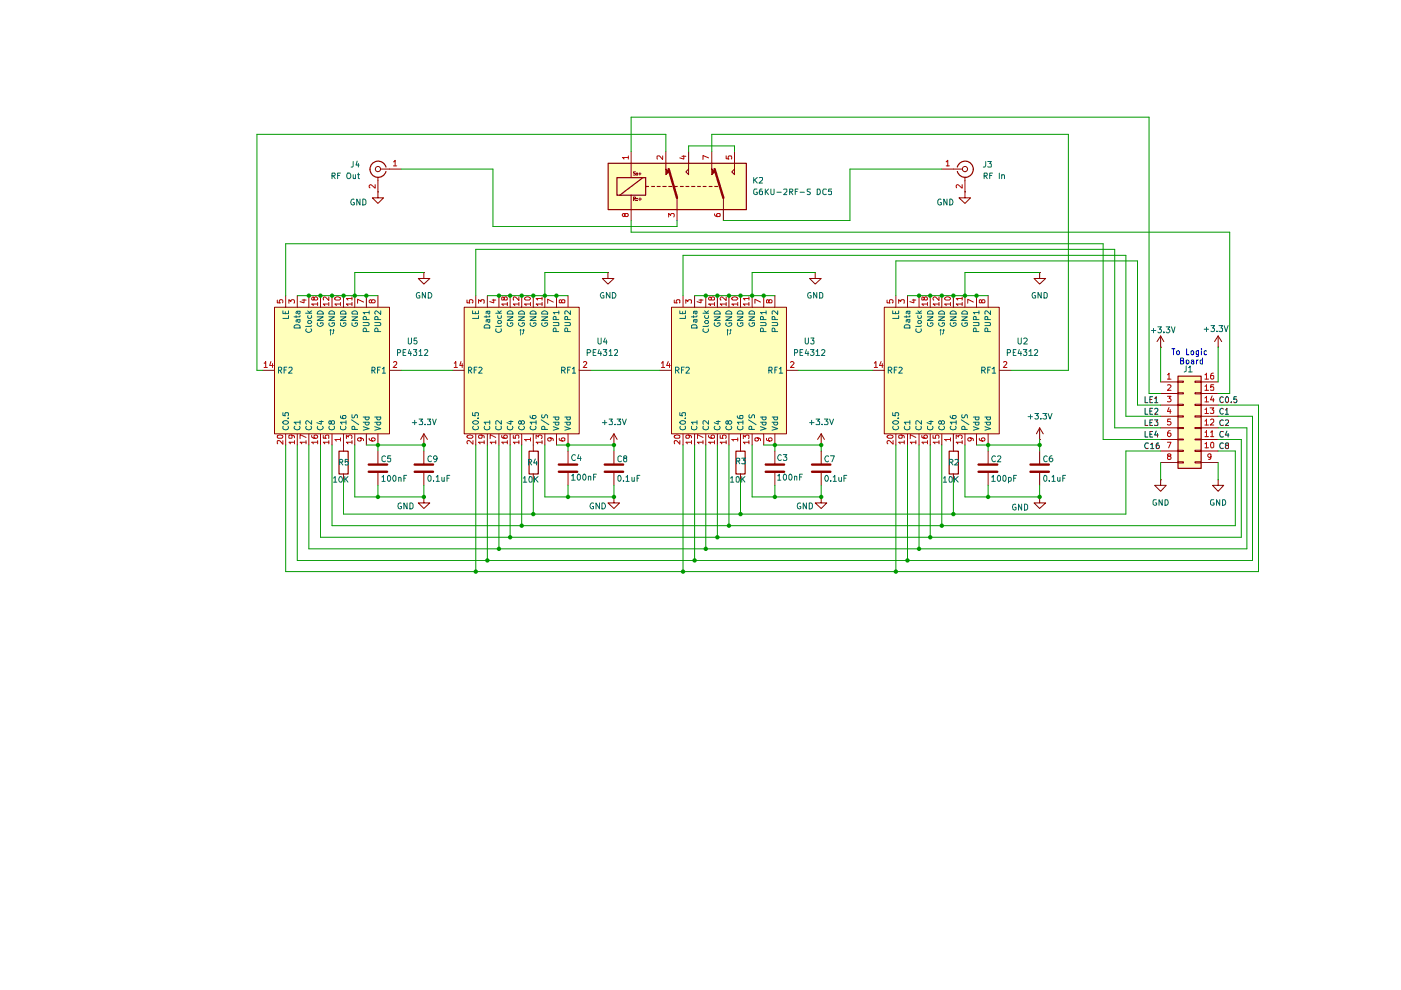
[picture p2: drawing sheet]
<svg xmlns="http://www.w3.org/2000/svg" width="297mm" height="210mm" viewBox="0 0 297 210" stroke-linecap="round" stroke-linejoin="round" font-family="sans-serif">
<g fill="#ffb">
<path d="M128.9 34.6h29.3v9.8h-29.3z"/>
<path d="M249.8 79.7h4.9v19.6h-4.9z"/>
<path d="M98.5 65.2h24.3v26.8h-24.3z"/>
<path d="M58.2 65.2h24.4v26.8h-24.4z"/>
<path d="M142.4 65.2h24.4v26.8h-24.4z"/>
<path d="M187.5 65.2h24.4v26.8h-24.4z"/>
</g>
<g fill="none" stroke="#910000" stroke-width=".21">
<path d="M133.8 34.6v3M199.7 35.8h4.4M204.6 37.5v3.2M133.8 41.4v3M172.8 57.8v1.2h1.3l-1.3 1.2-1.1-1.2h1.1M172.8 57.8h.1M204.6 40.7v1.2h1.2l-1.2 1.2-1.3-1.2h1.3M204.6 40.7h.1M113.1 94.4v1.2M130.2 94.4h.1M130.2 92l-.8 1.2M130.2 92l.6 1.2"/>
<path d="M130.2 92v2.4M113.1 100.4v1.3"/>
<circle cx="204.6" cy="35.8" r=".55"/>
</g>
<path d="M128.9 34.6h29.3v9.8h-29.3zM130.8 37.7h6.1v3.7h-6.1zM136.3 37.7l-4.9 3.7M136.9 39.5h.6M138.2 39.5h.6M139.4 39.5h.5M140.5 39.5h.7M203 35.4a1.72 1.72 0 0 1 2.6-.9 1.72 1.72 0 0 1 0 2.8 1.72 1.72 0 0 1-2.6-.9M112.2 95.7h1.9v4.8h-1.9z" fill="none" stroke="#910000" stroke-width=".25"/>
<path d="M200.6 34.3l.3-.3v1.2M200.6 35.2h.7M204 39.2v.7l-.9-.7-.4 .2 .1 .4" fill="none" stroke="#b90000" stroke-width=".21"/>
<path d="M141.2 34.6v1.3l.6 .6-.6 .6z" fill="#910000"/>
<path d="M141.2 34.6v2.4l.6-.6-.6-.6M146 34.6v2.4l-.6-.6 .6-.6M143.5 41.9v2.5" fill="none" stroke="#910000" stroke-width=".21"/>
<path d="M141.8 39.5h.6M143 39.5h.6M144.3 39.5h.6M145.5 39.5h.5M146.6 39.5h.7M147.9 39.5h.6M149.1 39.5h.6M150.4 39.5h.6" fill="none" stroke="#910000" stroke-width=".25"/>
<path d="M141.8 35.8l1.7 6.1" fill="none" stroke="#910000" stroke-width=".51"/>
<path d="M151 34.6v1.3l.5 .6-.5 .6z" fill="#910000"/>
<g fill="none" stroke="#910000" stroke-width=".21">
<path d="M80.1 37.5v3.2M80.6 35.8h4.4M133.8 32.1v2.5M134.7 36.4h-.4v.3l.4 .2v.2h-.4M135.1 37v.1M135.1 36.7v.1M135.4 36.9h.5M135.7 36.6v.5M141.2 32.1v2.5M146 32.1v2.5M150.9 32.1v4.9l.6-.6-.6-.6M155.7 32.1v4.9l-.6-.6 .6-.6"/>
<path d="M80.1 40.7v1.2h1.2l-1.2 1.2-1.2-1.2h1.2M80.1 40.7h.1M89.9 57.8v1.2h1.2l-1.2 1.2-1.2-1.2h1.2M89.9 57.8h.1M128.9 57.8v1.2h1.3l-1.3 1.2-1.2-1.2h1.2M128.9 57.8h.1M133.8 44.4v2.4M134.3 42.1h.4v-.2l-.4-.1v.7M134.5 42.1l.2 .4M135.1 42.5h.1M135.1 42v.1M135.4 42.2h.6"/>
<path d="M135.7 41.9v.6M143.5 44.4v2.4M153.4 41.9v4.9M220.4 57.8v1.2h1.3l-1.3 1.2-1.2-1.2h1.2M220.4 57.8h.1M55.7 78.5h2.5M58.2 65.1h24.4v26.9h-24.4zM60.6 62.7v2.4M63 62.7v2.4M65.5 62.7v2.4M67.9 62.7v2.4M70.4 62.7v2.4"/>
<path d="M72.8 62.7v2.4M75.2 62.7v2.4M77.7 62.7v2.4M80.1 62.7v2.4M82.6 78.5h2.4M96 78.5h2.4M98.4 65.1h24.4v26.9h-24.4zM100.9 62.7v2.4M103.3 62.7v2.4M105.8 62.7v2.4M108.2 62.7v2.4M110.6 62.7v2.4"/>
<path d="M113.1 62.7v2.4M115.5 62.7v2.4M118 62.7v2.4M120.4 62.7v2.4M122.8 78.5h2.5M139.9 78.5h2.5M142.4 65.1h24.3v26.9h-24.3zM144.8 62.7v2.4M147.3 62.7v2.4M149.6 62.7v2.4M152.1 62.7v2.4M154.6 62.7v2.4"/>
<path d="M157 62.7v2.4M159.5 62.7v2.4M161.9 62.7v2.4M164.3 62.7v2.4M166.7 78.5h2.5M185 78.5h2.5M187.5 65.1h24.4v26.9h-24.4zM189.9 62.7v2.4M192.4 62.7v2.4M194.9 62.7v2.4M197.2 62.7v2.4M199.7 62.7v2.4"/>
<path d="M202.1 62.7v2.4M204.6 62.7v2.4M207 62.7v2.4M209.5 62.7v2.4M211.9 78.5h2.4M246.1 73.6h.1M246.1 71.2l-.8 1.2M246.1 71.2l.7 1.2M246.1 71.2v2.4M258.3 73.6h.1M258.3 71.2l-.8 1.2M258.3 71.2l.7 1.2"/>
<path d="M258.3 71.2v2.4M60.6 92v2.4M63 92v2.4M65.5 92v2.4M67.9 92v2.4M70.4 92v2.4M72.8 92v3.6M75.2 92v2.4M77.7 92v2.4M80.1 92v2.4M80.1 95.6v2.7M89.9 94.4h.1"/>
<path d="M89.9 92l-.7 1.2M89.9 92l.7 1.2M89.9 92v2.4M89.9 95.6v2.7M100.9 92v2.4M103.3 92v2.4M105.8 92v2.4M108.2 92v2.4M110.6 92v2.4M113.1 92v2.4M115.5 92v2.4M118 92v2.4"/>
<path d="M120.4 92v2.4M120.4 95.6v2.7M130.2 95.6v2.7M144.8 92v2.4M147.3 92v2.4M149.6 92v2.4M152.1 92v2.4M154.6 92v2.4M157 92v3.6M159.5 92v2.4M161.9 92v2.4M164.3 92v2.4"/>
<path d="M164.3 95.6v2.7M174.1 94.4h.1M174.1 92l-.8 1.2M174.1 92l.7 1.2M174.1 92v2.4M174.1 95.6v2.7M189.9 92v2.4M192.4 92v2.4M194.9 92v2.4M197.2 92v2.4M199.7 92v2.4M202.1 92v3.6"/>
<path d="M204.6 92v2.4M207 92v2.4M209.5 92v2.4M209.5 95.6v2.7M220.4 93.2h.1M220.4 90.7v2.5M220.4 95.6v2.7M220.4 90.7l-.7 1.3M220.4 90.7l.8 1.3M246.1 81h3.6M246.1 83.4h3.6M246.1 85.9h3.6"/>
<path d="M246.1 88.3h3.6M246.1 90.7h3.6M246.1 93.2h3.6M246.1 95.6h3.6M246.1 98.1h3.6M249.7 80.8h1.2v.3h-1.2zM249.7 83.3h1.2v.2h-1.2zM249.7 85.7h1.2v.3h-1.2zM249.7 88.2h1.2v.2h-1.2zM249.7 90.6h1.2v.3h-1.2zM249.7 93.1h1.2v.2h-1.2zM249.7 95.5h1.2v.2h-1.2z"/>
<path d="M249.7 97.9h1.2v.3h-1.2zM253.4 80.8h1.2v.3h-1.2zM253.4 83.3h1.2v.2h-1.2zM253.4 85.7h1.2v.3h-1.2zM253.4 88.2h1.2v.2h-1.2zM253.4 90.6h1.2v.3h-1.2zM253.4 93.1h1.2v.2h-1.2zM253.4 95.5h1.2v.2h-1.2zM253.4 97.9h1.2v.3h-1.2zM254.6 81h3.7M254.6 83.4h3.7M254.6 85.9h3.7"/>
<path d="M254.6 88.3h3.7M254.6 90.7h3.7M254.6 93.2h3.7M254.6 95.6h3.7M254.6 98.1h3.7M72.8 100.4v1.3M80.1 100.3v2.6M89.9 105.4v1.2h1.2l-1.2 1.2-1.2-1.2h1.2M89.9 105.4h.1M89.9 100.3v2.6M120.4 100.3v2.6M130.2 105.4v1.2h1.2l-1.2 1.2-1.3-1.2h1.3"/>
<path d="M130.2 105.4h.1M130.2 100.3v2.6M157 100.4v1.3M164.3 100.3v2.6M174.1 105.4v1.2h1.2l-1.2 1.2-1.3-1.2h1.3M174.1 105.4h.1M174.1 100.3v2.6M202.1 100.4v1.3M209.5 100.3v2.6M220.4 105.4v1.2h1.3l-1.3 1.2-1.2-1.2h1.2M220.4 105.4h.1M220.4 100.3v2.6"/>
<path d="M246.1 101.7v1.2h1.2l-1.2 1.3-1.3-1.3h1.3M246.1 101.7h.1M258.3 101.7v1.2h1.2l-1.2 1.3-1.2-1.3h1.2M258.3 101.7h.1"/>
<circle cx="80.1" cy="35.8" r=".55"/>
</g>
<path d="M81.8 35.4a1.72 1.72 0 0 0-2.6-.9 1.72 1.72 0 0 0 0 2.8 1.72 1.72 0 0 0 2.6-.9M151.5 39.5h.6M249.8 79.7h4.9v19.6h-4.9zM71.9 95.7h1.9v4.8h-1.9zM156 95.7h2v4.8h-2zM201.2 95.7h2v4.8h-2z" fill="none" stroke="#910000" stroke-width=".25"/>
<g fill="none" stroke="#910000" stroke-width=".51">
<path d="M151.5 35.8l1.9 6.1M78.2 98.5h3.9M87.9 98.5h3.9M118.5 98.5h3.9M128.2 98.5h3.9M162.3 98.5h3.9M172.2 98.5h3.9M207.5 98.5h3.9M218.5 98.5h3.9M78.2 100h3.9M87.9 100h3.9M118.5 100h3.9"/>
<path d="M128.2 100h3.9M162.3 100h3.9M172.2 100h3.9M207.5 100h3.9M218.5 100h3.9"/>
</g>
<g fill="none" stroke="#b90000" stroke-width=".21">
<path d="M79.5 39.2v.7l-.9-.7-.3 .2 .1 .4M83.4 34.3l.4-.3v1.2M83.4 35.2h.7M133.2 33.4h-1.3l.4 .3M133.2 33.1v.6M140.5 33.1v.7l-.7-.7h-.5l.1 .6M144.6 33.1h.8M145 33v.7l-.9-.2M150.2 33.5l-1.2-.5v.8M154 33.1v.5l.6 .1-.2-.1 .1-.5h.6v.6M132.5 45.5l.2-.3h.3l.2 .5-.2 .2h-.3l-.2-.2v-.4a.31 .31 0 0 0-.5 .1 .31 .31 0 0 0 .1 .4l.2 .1 .2-.2M141.8 46v-.8l.4 .5 .1-.4h.6v.7"/>
<path d="M151.5 45.3l.1 .5 .4 .1 .7-.1v-.5h-.7l-.1 .4 .3 .2M56 77h.2l.1-.3v1.2M56 77.9h.7M57.4 76.7l-.2 .8h.7M57.8 77.1v.8M58.8 63.6v.6h.6l-.2-.4 .3-.3 .4 .1v.6M61.2 64.3v-.8l.5 .5 .1-.4h.5v.7M64 63.6h.9M64.5 63.5v.7l-.9-.2M66.6 63.2l.2-.3h.3l.2 .3-.1 .4h-.4l-.4-.7-.3 .3 .1 .4h.3l.1-.1M67.3 64.5h-1.2l.3 .3M67.3 64.1v.7"/>
<path d="M69.7 64.5h-1.2l.4 .3M69.7 62.9v.8l-.8-.8-.4 .3 .1 .4M69.7 64.1v.7M71 63.1a1.05 1.05 0 0 1 1.2 0v.4l-.3 .1-.8-.1zM72.2 64.5h-1.2l.3 .3M72.2 64.1v.7M74.6 64.5h-1.2l.4 .3M74.6 63.3h-1.2l.4 .3M74.6 62.9v.7M74.6 64.1v.7M77.1 64l-1.3-.5v.8M78.8 63.8l.2-.3 .5 .1v.2l-.1 .4h-.5l-.1-.2v-.4h-.4l-.1 .4 .1 .2h.3l.1-.2"/>
<path d="M83.4 76.8l.2-.1h.3l.2 .1v.4l-.8 .7h.8M96.3 77l.3-.3v1.2M96.3 77.9h.7M97.7 76.7l-.2 .8h.7M98 77.1v.8M99 63.6v.6h.6l-.1-.6 .2-.1 .5 .1 .1 .4-.2 .2M101.5 64.3v-.8l.5 .5v-.4h.7l-.1 .7M104.3 63.6h.8M104.7 63.5v.7l-.9-.2M106.9 63.2l.2-.3 .5 .3-.1 .4h-.5l-.1-.4-.4-.3-.1 .2v.4l.3 .1 .2-.1M107.6 64.5h-1.2l.3 .3M107.6 64.1v.7"/>
<path d="M110 64.5h-1.2l.4 .3M110 62.9v.8l-.8-.8-.4 .2 .1 .5M110 64.1v.7M111.3 63.1a.75 .75 0 0 1 1.2 .3l-.3 .2h-.7l-.3-.2zM112.5 64.5h-1.3l.3 .3M112.5 64.1v.7M114.9 64.5h-1.2l.3 .3M114.9 63.3h-1.2l.3 .3M114.9 62.9v.7M114.9 64.1v.7M117.3 64l-1.2-.5v.8M119.1 63.8a.42 .42 0 0 1 .7-.2l-.1 .6h-.5l-.2-.6h-.4l.1 .6h.3l.1-.2"/>
<path d="M123.7 76.8l.5-.1 .2 .3-.8 .9h.8M140.2 77l.4-.3v1.2M140.2 77.9h.7M141.7 76.7l-.4 .8h.8M141.9 77.1v.8M143 63.6v.6h.5l-.1-.4 .2-.3 .5 .1v.6M145.4 64.3v-.8l.4 .5 .3-.5 .5 .1-.1 .7M148.2 63.6h.8M148.6 63.5v.7l-.8-.2M150.8 63.2l.2-.3 .4 .1 .1 .2-.1 .4h-.5l-.1-.4-.2-.3-.4 .3 .2 .4 .4-.1M151.5 64.5h-1.3l.5 .3M151.5 64.1v.7"/>
<path d="M154 64.5h-1.3l.3 .3M154 62.9v.8l-1-.8-.3 .3 .2 .4M154 64.1v.7M155.2 63.1a.71 .71 0 0 1 1.2 .3l-.2 .2h-.8l-.3-.2zM156.4 64.5h-1.3l.4 .3M156.4 64.1v.7M158.8 64.5h-1.2l.3 .3M158.8 63.3h-1.2l.3 .3M158.8 62.9v.7M158.8 64.1v.7M161.2 64l-1.1-.5v.8M163 63.8l.2-.3 .4 .1 .1 .2-.1 .4h-.5l-.2-.6h-.4l.1 .6 .4-.2"/>
<path d="M167.6 76.8l.5-.1 .3 .2-.8 1h.8M185.4 77l.3-.3v1.2M185.4 77.9h.6M186.8 76.7l-.3 .8h.7M187.1 77.1v.8M188.1 63.6v.6h.6l-.1-.6h.7v.4l-.1 .2M190.5 64.3v-.8l.5 .5 .2-.5 .5 .1-.1 .7M193.4 63.6h.8M193.8 63.5v.7l-.9-.2M196 63.2l.2-.3 .4 .3-.1 .4h-.5v-.4l-.4-.3-.2 .2v.4l.4 .1 .2-.1M196.6 64.5h-1.2l.4 .3M196.6 64.1v.7"/>
<path d="M199.1 64.5h-1.3l.4 .3M199.1 62.9v.8l-.9-.8-.4 .3 .2 .4M199.1 64.1v.7M200.4 63.1a.75 .75 0 0 1 1.1 .3l-.2 .2h-.8l-.2-.2zM201.5 64.5h-1.2l.3 .3M201.5 64.1v.7M204 64.5h-1.3l.4 .3M204 63.3h-1.3l.4 .3M204 62.9v.7M204 64.1v.7M206.4 64l-1.2-.5v.8M208.1 63.8a.35 .35 0 0 1 .4-.3 .35 .35 0 0 1 .3 .3l-.1 .4h-.5l-.1-.6h-.5l.1 .6h.4v-.2"/>
<path d="M212.8 76.8l.4-.1 .3 .3-.8 .9h.8M247.5 79.5h.2l.2-.4v1.3M255.5 79.5h.1l.2-.4v1.3M257.3 79.1l-.5 .1-.1 .9 .2 .3 .4-.2v-.6h-.6v.2M58.8 92.4a.86 .86 0 0 1 1.2 .1l-.3 .4h-.7l-.2-.2zM60 93.4v.8l-.7-.8-.5 .1 .1 .6M61.8 92.2l.1 .1v.5l-.6 .1-.1-.6 .2-.1 .9 .2 .1 .4M62.4 93.8h-1.2l.4 .3M62.4 93.4v.7M64.9 93.8h-1.3l.4 .3M64.9 92.7l-1.3-.5v.8M64.9 93.4v.7"/>
<path d="M66.1 92.3l.1 .4 .2 .2h.8l.1-.2v-.4h-.7v.5l.2 .1M67.3 93.8h-1.2l.3 .3M67.3 93.4v.7M68.5 92.3v.6h.6l-.1-.2v-.4h.7l-.1 .6M69.7 93.8h-1.2l.4 .3M69.7 93.4v.7M72.2 93.2h-1.2l.3 .3M72.2 92.8v.7M73.4 93v-.8l.5 .5v-.4h.6v.7M74.6 93.8h-1.2l.4 .3M74.6 93.4v.7M76.4 92.8l.2 .1v.5l-.2 .1-.5-.1-.1-.3 .2-.2a.85 .85 0 0 1 1.1 .3v.2"/>
<path d="M78.3 92.9v.3a.93 .93 0 0 0 1.2 .2v-.5l-.6-.1-.1 .1v.5l.1 .1M99 92.5a.75 .75 0 0 1 1.3 .2l-.3 .2h-.7zM100.3 93.4v.8l-.8-.8h-.3l-.2 .2v.3l.2 .2M102 92.2l.2 .3-.1 .4h-.5l-.1-.4 .2-.3 .9 .2 .1 .4M102.7 93.8h-1.2l.3 .3M102.7 93.4v.7M105.1 93.8h-1.2l.4 .3M105.1 92.7l-1.2-.5v.8M105.1 93.4v.7M106.4 92.3v.4l.2 .2h.9v-.6h-.6l-.1 .4 .3 .2M107.6 93.8h-1.2l.3 .3M107.6 93.4v.7"/>
<path d="M108.8 92.3v.6h.5v-.4l.2-.3 .4 .1v.6M110 93.8h-1.2l.4 .3M110 93.4v.7M112.5 93.2h-1.3l.3 .3M112.5 92.8v.7M113.7 93v-.8l.5 .5v-.4h.6l.1 .5-.1 .2M114.9 93.8h-1.2l.3 .3M114.9 93.4v.7M116.6 92.8a.35 .35 0 0 1 .3 .4 .35 .35 0 0 1-.3 .3h-.2a.35 .35 0 0 1-.3-.3 .35 .35 0 0 1 .3-.4l.8 .2 .1 .4M118.6 92.9v.4l.5 .2 .7-.1v-.5a.43 .43 0 0 0-.6 0 .43 .43 0 0 0-.1 .5l.1 .1M143 92.3h1.1v.4l-.1 .2h-.8l-.2-.2zM144.1 93.4v.8l-.6-.8h-.5v.7"/>
<path d="M145.9 92.2l.3 .3v.2l-.2 .2h-.5l-.1-.4 .3-.3 .8 .2 .1 .4M146.6 93.8h-1.2l.3 .3M146.6 93.4v.7M149 93.8h-1.1l.3 .3M149 92.7l-1.1-.5v.8M149 93.4v.7M150.2 92.3l.1 .4 .3 .2h.8v-.6h-.6l-.1 .4 .3 .2M151.5 93.8h-1.3l.5 .3M151.5 93.4v.7M152.7 92.3v.6h.6l-.1-.6a.45 .45 0 0 1 .6 0 .45 .45 0 0 1 .1 .6h-.1M154 93.8h-1.3l.3 .3M154 93.4v.7"/>
<path d="M156.4 93.2h-1.3l.4 .3M156.4 92.8v.7M157.6 93v-.8l.4 .5 .3-.5 .5 .1-.1 .7M158.8 93.8h-1.2l.3 .3M158.8 93.4v.7M160.6 92.8l.2 .3-.1 .3h-.6v-.5l.1-.1 1 .2v.4M162.5 92.9l.1 .4 .8 .2a.35 .35 0 0 0 .3-.3 .35 .35 0 0 0-.3-.4h-.2a.35 .35 0 0 0-.3 .4 .35 .35 0 0 0 .3 .3M188.1 92.5a.75 .75 0 0 1 1.2 .2l-.2 .2h-.8zM189.3 93.4v.8l-.7-.8h-.4l-.1 .2v.3l.1 .2M191 92.2l.3 .3-.1 .4h-.6l-.1-.4 .3-.3 .8 .2 .1 .4M191.7 93.8h-1.2l.4 .3M191.7 93.4v.7"/>
<path d="M194.2 93.8h-1.2l.3 .3M194.2 92.7l-1.2-.5v.8M194.2 93.4v.7M195.4 92.3v.4l.3 .2h.8v-.6h-.5l-.1 .4 .2 .2M196.6 93.8h-1.2l.4 .3M196.6 93.4v.7M197.8 92.3v.6h.6l-.1-.4 .3-.3 .4 .1v.6M199.1 93.8h-1.3l.4 .3M199.1 93.4v.7M201.5 93.2h-1.2l.3 .3M201.5 92.8v.7M202.7 93v-.8l.5 .5v-.4h.7l.1 .5-.2 .2"/>
<path d="M204 93.8h-1.3l.4 .3M204 93.4v.7M205.7 92.8l.2 .5v.1l-.5 .1a.35 .35 0 0 1-.2-.3 .35 .35 0 0 1 .2-.4l.9 .2 .1 .4M207.6 92.9l.1 .4 .9 .2a.35 .35 0 0 0 .2-.3 .35 .35 0 0 0-.2-.4h-.3l-.2 .3 .2 .4M247.5 81.7l.5-.1 .3 .2-.8 1h.8M247.5 84h.8l-.4 .4 .4 .3-.1 .4h-.7M247.5 93.8h.8l-.5 1.1M247.5 80.4h.8M247.8 96.7l-.3-.2 .3-.3 .4 .1v.3a.48 .48 0 0 0-.5 .2 .48 .48 0 0 0 0 .6h.4l.2-.2v-.2l-.3-.3M247.9 86.4l-.4 .8h.8M248.1 91.3l-.4 .2-.2 .8 .3 .3h.2l.3-.3v-.3l-.2-.2h-.4l-.2 .2M248.1 86.8v.9"/>
<path d="M248.2 88.9h-.6l-.1 .5h.7l.1 .5-.3 .2h-.3l-.2-.1M255.5 94.1l.3-.3v1.1M255.5 91.6h.1l.2-.3v1.3M255.5 89.3l.3-.4v1.2M255.5 86.8l.3-.3v1.2M255.5 84.4l.3-.4v1.2M255.5 81.9l.3-.3v1.2M255.5 80.4h.7M255.5 94.9h.7M255.5 92.6h.7M255.5 90.1h.7M255.5 87.7h.7"/>
<path d="M255.5 85.2h.7M255.5 82.8h.7M256.6 86.5h.7l-.3 .4 .3 .1v.6h-.7M256.7 91.6l.3-.3v1.3M256.7 89l.1-.1h.4l.1 .1v.4l-.7 .7h.7M256.7 92.6h.6M256.7 96.7l-.1 .3h-.3l-.2-.3 .1-.4h.5v.8l-.1 .3h-.4M256.7 93.8h.4l.2 .2v.8l-.1 .1h-.5zM257 83.9l-.3 .9h.7M257.3 84.4v.8M257.3 81.6h-.6v.6l.1-.2h.4l.1 .2v.5h-.6"/>
</g>
<g fill="none" stroke="#0f0f0f" stroke-width=".21">
<path d="M242.8 84.1v1.3h.6M242.8 86.6v1.2h.6M242.8 89v1.2h.6M242.8 91.5v1.2h.6M243.5 94l-.6-.1a.61 .61 0 0 0-.2 .8 .61 .61 0 0 0 .8 .3M243.8 84.7h.4M243.8 87.2h.4M243.8 89.6h.4M243.8 92.1h.4M244 94.3l.3-.4v1.2M244 95.1h.6M244.4 84.1h-.6v1.3h.6"/>
<path d="M244.4 86.6h-.6v1.2h.6M244.4 89h-.6v1.2h.6M244.4 91.5h-.6v1.2h.6M244.8 84.4h.2l.1-.3v1.3M244.8 86.7l.2-.1h.3l.2 .1v.4l-.7 .7h.7M244.8 89h.7l-.4 .4 .4 .2v.5h-.7M244.8 85.4h.7M245.1 91.4l-.3 .8h.8M245.4 91.9v.8M245.7 93.9h-.4l-.2 .3v.8a.42 .42 0 0 0 .6 0 .42 .42 0 0 0 0-.6h-.4l-.2 .2M259.4 94l-.5-.1a.61 .61 0 0 0-.3 .8 .61 .61 0 0 0 .8 .3M259.4 91.6l-.1-.1a.66 .66 0 0 0-.7 .4 .66 .66 0 0 0 .3 .8l.5-.1"/>
<path d="M259.4 89.1l-.3-.1a.67 .67 0 0 0-.5 .5 .67 .67 0 0 0 .3 .7l.5-.1M259.4 86.7l-.3-.1a.6 .6 0 0 0-.5 .6 .6 .6 0 0 0 .7 .5h.1M259.4 84.3l-.3-.2a.65 .65 0 0 0-.5 .6 .65 .65 0 0 0 .5 .7l.3-.2M259.8 89.1h.7v.4l-.7 .7h.7M259.8 86.9h.2l.1-.3v1.2M259.8 87.8h.7M260 84.2l.2-.1 .3 .3v.7l-.3 .3a.71 .71 0 0 1-.2-1.2zM260 94.4l-.2-.3 .2-.2h.4l.1 .4-.2 .1h-.3l-.2 .3 .2 .4 .5-.1v-.5l-.2-.1M260.1 91.4l-.3 .8h.8M260.4 91.9v.8M261.1 85.2v.2M262.2 84.1h-.5l-.1 .6 .6-.1v.7l-.5 .1-.1-.2"/>
</g>
<g fill="none" stroke="#006665" stroke-width=".21">
<path d="M59 78.5l.6-.1 .1-.4-.7-.2v1.3M59.3 78.5l.4 .6M60 65.9v.6h1.2v-.6M60.2 78.4h.5M60.5 66.1v.4M60.8 77.8h-.6v1.3M61.2 66.9v.6h-1.2M61.2 78l.2-.2h.4l.1 .2v.4l-.7 .7h.7M62.4 69l.3-.1h.6l.2 .1 .1 .5h-1.3zM62.8 66.9v.4M63.1 67.8v.4l.2 .2 .3-.2-.1-.4M63.1 66v.4l.2 .2 .3-.2-.1-.4"/>
<path d="M63.6 67.8h-.7l-.1 .1 .1 .4M63.6 66.9l-.1 .3h-1.2M63.6 66h-.7l-.1 .2 .1 .3M64.8 66.4h1.3M65 69.7l-.2 .3a.65 .65 0 0 0 .6 .5 .65 .65 0 0 0 .7-.5l-.2-.3M65.2 65.9l.5 .5M65.3 68l.5-.1 .3 .5-.3 .2h-.3l-.3-.2zM65.3 66.9l-.1 .4 .3 .2h.3l.3-.2-.1-.4M66.1 69l-.2 .2h-1.1M66.1 65.9l-.5 .3M67.3 67.2h1.2l-1.2 .7h1.2M67.3 68.4v.2a.64 .64 0 0 0 .6 .6 .64 .64 0 0 0 .6-.6l-.1-.2h-.5v.2"/>
<path d="M67.4 66.1l.4-.2 .4 .1 .2 .2 .1 .4h-1.2zM69.7 67.2h1.2l-1.2 .7h1.2M69.8 68.4a.61 .61 0 0 0 .3 .8 .61 .61 0 0 0 .8-.2v-.6h-.5v.2M69.8 66.2a.72 .72 0 0 1 1.1 0v.4h-1.2zM70.1 69.8v1.3M70.1 69.8l-.2 .3M70.1 69.8l.2 .3M70.7 69.8v.7l-.3 .3M70.7 69.8l-.1 .3M70.7 69.8l.2 .3M72.2 68.4v.6a.61 .61 0 0 0 .7 .2 .61 .61 0 0 0 .4-.8h-.5v.2M72.2 67.2h1.2l-1.2 .7h1.2"/>
<path d="M72.2 66.2a.66 .66 0 0 1 .7-.3 .66 .66 0 0 1 .5 .7h-1.2zM74.6 68.4v.6a.61 .61 0 0 0 .8 .2 .61 .61 0 0 0 .3-.8h-.4v.2M74.6 67.2h1.2l-1.2 .7h1.2M74.6 66.2a.66 .66 0 0 1 .8-.3 .66 .66 0 0 1 .4 .7h-1.2zM77 68.4h1l.3 .2-.2 .4h-1.1M77.7 70.3l-.1-.7-.3-.1-.3 .3v.5h1.3M77.7 67.8l-.1-.6h-.5l-.1 .6h1.3M78.3 66.2h-1.3l.3 .4M78.3 65.9v.7M78.9 78.5l.6-.1v-.5l-.6-.1v1.3M79.1 78.5l.4 .6M79.5 68.4h1l.2 .2-.1 .4h-1.1"/>
<path d="M80 78.4h.5M80.1 70.3v-.5l-.4-.3-.2 .3v.5h1.2M80.1 67.8l-.1-.6h-.5v.6h1.2M80.6 77.8h-.6v1.3M80.7 65.9v.8l-.9-.8-.3 .3 .1 .4M81.1 78.2l.3-.4v1.3M81.1 79.1h.6M99.3 78.5h.5l.2-.4-.2-.3h-.5v1.3M99.6 78.5l.4 .6M100.2 65.9v.6h1.3v-.6M100.5 78.4h.5M100.8 66.1v.4"/>
<path d="M101.1 77.8h-.6v1.3M101.5 66.9v.6h-1.3M101.6 78l.4-.2 .2 .4-.7 .9h.7M102.7 69l.2-.1h.7l.2 .1v.5h-1.1zM103.1 66.9v.4M103.3 67.8l.1 .4 .2 .2 .2-.1v-.5l-.7 .1v.4M103.3 66l.1 .4 .2 .2 .2-.1v-.5l-.7 .1v.4M103.8 66.9v.3h-1.1M105.1 66.4h1.2M105.2 69.7l-.1 .1a.66 .66 0 0 0 .4 .7 .66 .66 0 0 0 .8-.3l-.1-.5M105.5 68.1l.2-.2h.3l.3 .2v.3l-.6 .2-.2-.2zM105.5 66.9v.4l.2 .2 .5-.1 .1-.5"/>
<path d="M105.5 65.9l.5 .5M106.3 69l-.2 .2h-1M106.3 65.9l-.4 .3M107.6 68.4v.6a.61 .61 0 0 0 .7 .2 .61 .61 0 0 0 .4-.8h-.5v.2M107.6 67.2h1.1l-1.1 .7h1.1M107.6 66.2a.66 .66 0 0 1 .7-.3 .66 .66 0 0 1 .4 .7h-1.1zM109.9 67.2h1.3l-1.3 .7h1.3M110 68.4a.54 .54 0 0 0 .1 .7 .54 .54 0 0 0 .6 .1l.5-.4-.1-.4h-.4v.2M110 66.2a.66 .66 0 0 1 .8-.3 .66 .66 0 0 1 .4 .7h-1.3zM110.4 69.8v1.3M110.4 69.8l-.2 .3M110.4 69.8l.1 .3"/>
<path d="M110.9 70.5l-.2 .3M111 69.8v.7M111 69.8l-.2 .3M111 69.8l.2 .3M112.4 67.2h1.3l-1.3 .7h1.3M112.5 68.4l-.1 .2a.64 .64 0 0 0 .6 .6 .64 .64 0 0 0 .7-.6l-.1-.2h-.5v.2M112.5 66.2a.66 .66 0 0 1 .7-.3 .66 .66 0 0 1 .5 .7h-1.3zM114.8 67.2h1.3l-1.3 .7h1.3M114.9 68.4l-.1 .2a.64 .64 0 0 0 .7 .6 .64 .64 0 0 0 .6-.6l-.1-.2h-.5v.2M115 66.1l.4-.2 .4 .1 .2 .2 .1 .4h-1.3zM117.3 68.4h1.2l-.1 .6h-1.1M117.9 70.3v-.6l-.2-.2-.3 .1-.1 .7h1.2"/>
<path d="M117.9 67.8v-.6h-.5l-.1 .6h1.2M118.5 66.2h-1.2l.3 .4M118.5 65.9v.7M119.1 78.5h.5l.2-.4-.2-.3h-.5v1.3M119.4 78.5l.4 .6M119.8 68.4h.9l.2 .2v.4h-1.1M120.3 70.3v-.6l-.4-.2-.1 .2v.6h1.1M120.3 67.8v-.6h-.5v.6h1.1M120.3 78.4h.5M120.9 77.8h-.6v1.3M120.9 65.9v.8l-.8-.8-.3 .2v.5M121.4 78.2l.3-.4v1.3"/>
<path d="M121.4 79.1h.6M143.2 78.5h.5l.3-.4-.3-.3h-.5v1.3M143.5 78.5l.5 .6M144.1 65.9v.6h1.2v-.6M144.5 78.4h.4M144.7 66.1v.4M145.1 77.8h-.6v1.3M145.3 66.9v.6h-1.2M145.4 78l.2-.2h.3l.3 .3-.8 1h.8M146.6 69l.2-.1h.7l.3 .3v.3h-1.2zM147 66.9v.4M147.3 67.8l.1 .5 .1 .1 .3-.2-.1-.4"/>
<path d="M147.3 66l.1 .5 .1 .1 .3-.2-.1-.4M147.8 67.8l-.8 .1v.4M147.8 66.9l-.1 .3h-1.1M147.8 66l-.8 .1v.4M149 66.4h1.2M149.1 69.7l-.1 .5a.61 .61 0 0 0 .8 .3 .61 .61 0 0 0 .3-.8M149.4 68.2l.2-.3h.4l.2 .5-.2 .2h-.4zM149.4 65.9l.5 .5M149.5 66.9l-.1 .4 .2 .2 .5-.1v-.5M150.2 69l-.1 .2h-1.1M150.2 65.9l-.4 .3M151.4 67.2h1.3l-1.3 .7h1.3"/>
<path d="M151.5 68.4l-.1 .2a.6 .6 0 0 0 .7 .6 .6 .6 0 0 0 .5-.8h-.4v.2M151.5 66.2a.66 .66 0 0 1 .8-.3 .66 .66 0 0 1 .4 .7h-1.3zM153.9 67.2h1.2l-1.2 .7h1.2M154 68.4l-.1 .2a.64 .64 0 0 0 .6 .6 .64 .64 0 0 0 .6-.6v-.2h-.5v.2M154 66.1a.66 .66 0 0 1 .8-.1 .66 .66 0 0 1 .3 .6h-1.2zM154.3 69.8v1.3M154.3 69.8l-.1 .3M154.3 69.8l.1 .3M154.9 70.5l-.3 .3M154.9 69.8v.7M154.9 69.8l-.1 .3M154.9 69.8l.1 .3"/>
<path d="M156.3 67.2h1.2l-1.2 .7h1.2M156.4 68.4a.61 .61 0 0 0 .3 .8 .61 .61 0 0 0 .8-.2v-.6h-.5v.2M156.4 66.2a.72 .72 0 0 1 1.1 0v.4h-1.2zM158.8 67.2h1.2l-1.2 .7h1.2M158.9 68.4a.61 .61 0 0 0 .3 .8 .61 .61 0 0 0 .8-.2v-.6h-.5v.2M158.9 66.2a.72 .72 0 0 1 1.1 0v.4h-1.2zM161.2 68.4h1l.2 .2-.1 .4h-1.1M161.8 70.3v-.6l-.4-.2-.2 .2v.6h1.2M161.8 67.8v-.6h-.6v.6h1.2M162.4 66.2h-1.2l.4 .4M162.4 65.9v.7M163 78.5h.5l.2-.1v-.4l-.2-.2h-.5v1.3"/>
<path d="M163.4 78.5l.3 .6M163.7 68.4h.9l.3 .2-.1 .4h-1.1M164.3 70.3l-.1-.7-.3-.1-.2 .2v.6h1.2M164.3 67.8l-.1-.6h-.5v.6h1.2M164.3 78.4h.3M164.8 77.8h-.5v1.3M164.9 65.9v.8l-.9-.8-.3 .2 .1 .5M165.2 78.2h.2l.2-.4v1.3M165.2 79.1h.8M188.3 78.5h.5l.3-.4-.3-.3h-.5v1.3M188.7 78.5l.4 .6M189.3 65.9v.6h1.2v-.6"/>
<path d="M189.6 78.4h.4M189.9 66.1v.4M190.2 77.8h-.6v1.3M190.5 66.9v.6h-1.2M190.6 78l.4-.2 .3 .4-.8 .9h.8M191.8 69l.2-.1h.7l.2 .1v.5h-1.2zM192.1 66.9v.4M192.4 67.8l.1 .4 .2 .2 .2-.1v-.5l-.8 .1v.4M192.4 66l.1 .4 .2 .2 .2-.1v-.5l-.8 .1v.4M192.9 66.9v.3h-1.2M194.2 66.4h1.2M194.3 69.7l-.1 .5a.61 .61 0 0 0 .8 .3 .61 .61 0 0 0 .3-.8"/>
<path d="M194.6 68.1l.2-.2h.3l.3 .5-.3 .2h-.3l-.2-.2zM194.6 66.9v.4l.2 .2 .5-.1v-.5M194.6 65.9l.4 .5M195.4 69l-.2 .2h-1M195.4 65.9l-.5 .3M196.6 68.4v.6a.61 .61 0 0 0 .8 .2 .61 .61 0 0 0 .3-.8h-.4v.2M196.6 67.2h1.2l-1.2 .7h1.2M196.6 66.2a.66 .66 0 0 1 .8-.3 .66 .66 0 0 1 .4 .7h-1.2zM199 67.2h1.3l-1.3 .7h1.3M199.1 68.4l-.1 .2a.6 .6 0 0 0 .7 .6 .6 .6 0 0 0 .5-.8h-.4v.2M199.2 66.1a.65 .65 0 0 1 .7-.1 .65 .65 0 0 1 .4 .6h-1.3zM199.5 69.8v1.3"/>
<path d="M199.5 69.8l-.2 .3M199.5 69.8l.1 .3M200.1 69.8l-.1 .9-.3 .1M200.1 69.8l-.2 .3M200.1 69.8l.1 .3M201.5 67.2h1.2l-1.2 .7h1.2M201.5 68.4v.2a.64 .64 0 0 0 .6 .6 .64 .64 0 0 0 .6-.6l-.1-.2h-.5v.2M201.5 66.2a.66 .66 0 0 1 .8-.3 .66 .66 0 0 1 .4 .7h-1.2zM203.9 67.2h1.2l-1.2 .7h1.2M204 68.4a.61 .61 0 0 0 .3 .8 .61 .61 0 0 0 .8-.2v-.6h-.5v.2M204 66.2a.72 .72 0 0 1 1.1 0v.4h-1.2zM206.4 68.4h1.2l-.1 .6h-1.1"/>
<path d="M207 70.3v-.6l-.2-.2-.3 .1-.1 .7h1.2M207 67.8v-.6h-.5l-.1 .6h1.2M207.6 66.2h-1.2l.3 .4M207.6 65.9v.7M208.1 78.5h.6l.2-.4-.2-.3h-.6v1.3M208.5 78.5l.4 .6M208.8 68.4h1l.2 .2-.1 .4h-1.1M209.4 70.3v-.6l-.4-.2-.2 .2v.6h1.2M209.4 67.8v-.6h-.6v.6h1.2M209.4 78.4h.4M210 77.8h-.6v1.3M210 65.9v.8l-.8-.8-.4 .2 .1 .5"/>
<path d="M210.3 78.2l.5-.4v1.3M210.3 79.1h.8M60 89.4h.1a.66 .66 0 0 1 1.1 .2l-.1 .1a.64 .64 0 0 1-1.1-.1zM60 87.5v.6l.5 .1v-.7h.6v.7M60.1 90.4l-.1 .5a.61 .61 0 0 0 .8 .2 .61 .61 0 0 0 .3-.7M61.1 88.7h.1M62.5 90.4l-.1 .1a.61 .61 0 0 0 .3 .6 .61 .61 0 0 0 .8 0l.1-.4-.1-.3M63.6 89.5h-1.3l.5 .5M63.6 89.2v.8M65 90.4l-.2 .2a.65 .65 0 0 0 .6 .5 .65 .65 0 0 0 .7-.5l-.2-.2M66.1 89.2v.8l-1-.8-.3 .2 .2 .6M67.3 90.4v.2a.6 .6 0 0 0 .6 .5 .6 .6 0 0 0 .5-.6v-.1"/>
<path d="M67.7 89.4h.8M68.1 89.2v.8l-.9-.4M69.8 90.4l-.1 .2a.67 .67 0 0 0 .5 .5 .67 .67 0 0 0 .7-.2l-.1-.5M70.2 89.4l.1-.1 .4-.1 .2 .2v.4a.48 .48 0 0 1-.6 0 .48 .48 0 0 1-.2-.5h-.3l-.1 .4 .3 .3 .2-.3M72.2 88.2l.1 .4 .8 .2 .3-.3-.1-.4h-.5l-.2 .2v.2l.2 .3M72.3 90.4l-.1 .5a.61 .61 0 0 0 .8 .2 .61 .61 0 0 0 .3-.7M73.4 89.5h-1.2l.3 .5M73.4 89.2v.8M74.5 89l1.6 1M74.6 87.9v.6l.4 .1a.57 .57 0 0 1 .7-.6v.6M75.2 91.1l-.1-.6h-.5v.6h1.2M77 90.5l1.3 .4-1.3 .3"/>
<path d="M77 89.5h1.3M77 88.4h1.3M77.5 89.5l-.1 .4 .3 .2h.3l.3-.2-.1-.4M77.5 88.4l-.1 .4 .3 .2h.3l.3-.2-.1-.4M79.5 90.5l1.2 .4-1.2 .3M79.5 89.5h1.2M79.5 88.4h1.2M80 89.5l-.1 .4 .2 .2h.4l.2-.2-.1-.4M80 88.4l-.1 .4 .2 .2h.4l.2-.2-.1-.4M100.2 87.5v.6l.6 .1-.1-.6 .6-.1 .2 .2v.3l-.2 .2M100.3 89.4a.75 .75 0 0 1 1.2 .2 .71 .71 0 0 1-.7 .4 .71 .71 0 0 1-.6-.5zM100.4 90.4l-.2 .2a.65 .65 0 0 0 .6 .5 .65 .65 0 0 0 .7-.5l-.2-.2"/>
<path d="M101.3 88.7h.2M102.7 90.4v.2a.67 .67 0 0 0 .5 .5 .67 .67 0 0 0 .6-.2v-.5M103.8 89.5h-1.1l.3 .5M103.8 89.2v.8M105.2 90.4l-.1 .1a.66 .66 0 0 0 .4 .6 .66 .66 0 0 0 .8-.2l-.1-.5M106.3 89.2v.8l-.9-.8-.3 .2 .1 .6M107.6 90.4v.5a.61 .61 0 0 0 .8 .2 .61 .61 0 0 0 .3-.7M107.9 89.4h.8M108.3 89.2v.8l-.8-.4M110.1 90.4l-.1 .1a.61 .61 0 0 0 .3 .6 .61 .61 0 0 0 .7 0l.2-.4-.2-.3M110.5 89.4l.2-.2h.2l.3 .2v.3l-.3 .3-.4-.2v-.4l-.2-.2-.4 .2v.3l.3 .3 .3-.3M112.4 88.2l.2 .4 .8 .2 .3-.3-.2-.4-.6 .1v.4l.2 .2"/>
<path d="M112.6 90.4l-.2 .2a.65 .65 0 0 0 .6 .5 .65 .65 0 0 0 .7-.5l-.2-.2M113.7 89.5h-1.3l.3 .5M113.7 89.2v.8M114.8 89l1.6 1M114.9 87.9v.7h.5l.3-.7 .4 .3-.1 .4M115.5 91.1l-.1-.6h-.5l-.1 .6h1.3M117.3 90.5l1.2 .4-1.2 .3M117.3 89.5h1.2v.5l-.2 .1h-.4l-.2-.1v-.5M117.3 88.4h1.2v.5l-.2 .1h-.4l-.2-.1v-.5M119.8 90.5l1.1 .4-1.1 .3M119.8 89.5h1.1M119.8 88.4h1.1"/>
<path d="M120.2 89.5v.5l.1 .1 .6-.1v-.5M120.2 88.4v.5l.1 .1 .6-.1v-.5M144.1 87.5v.6l.6 .1-.1-.2v-.3l.1-.2h.5v.7M144.2 90.4l-.1 .2a.67 .67 0 0 0 .5 .5 .67 .67 0 0 0 .7-.2l-.1-.5M144.2 89.4a.94 .94 0 0 1 1.1 0v.3a.67 .67 0 0 1-.6 .3 .67 .67 0 0 1-.6-.5zM145.2 88.7h.1M146.7 90.4l-.1 .5a.61 .61 0 0 0 .8 .2 .61 .61 0 0 0 .3-.7M147.8 89.5h-1.2l.3 .5M147.8 89.2v.8M149.1 90.4l-.1 .5a.61 .61 0 0 0 .8 .2 .61 .61 0 0 0 .3-.7M150.2 89.2v.8l-.8-.8-.4 .2 .1 .6M151.6 90.4l-.2 .2a.65 .65 0 0 0 .7 .5 .65 .65 0 0 0 .6-.5l-.2-.2"/>
<path d="M151.8 89.4h.9M152.3 89.2v.8l-.9-.4M154 90.4l-.1 .2a.65 .65 0 0 0 .6 .5 .65 .65 0 0 0 .6-.5l-.1-.2M154.4 89.4l.2-.2h.3l.2 .2v.3l-.2 .3h-.3l-.2-.3v-.3l-.2-.2-.3 .2v.3l.2 .3 .3-.3M156.3 88.2l.1 .4a.94 .94 0 0 0 1.1 0l-.1-.5h-.5l-.1 .5 .2 .2M156.4 90.4l-.1 .2a.67 .67 0 0 0 .5 .5 .67 .67 0 0 0 .7-.2l-.1-.5M157.5 89.5h-1.2l.4 .5M157.5 89.2v.8M158.7 89l1.6 1M158.9 87.9v.7h.3l.4-.7 .4 .2v.5M159.4 91.1v-.6h-.5l-.1 .6h1.2M161.2 90.5l1.2 .4-1.2 .3"/>
<path d="M161.2 89.5h1.2M161.2 88.4h1.2M161.7 89.5l-.1 .4 .2 .2 .5-.1v-.5M161.7 88.4l-.1 .4 .2 .2 .5-.1v-.5M163.7 90.5l1.2 .4-1.2 .3M163.7 89.5h1.2M163.7 88.4h1.2M164.1 89.5l-.1 .4 .3 .2 .5-.1v-.5M164.1 88.4l-.1 .4 .3 .2 .5-.1v-.5M189.3 87.5v.6l.6 .1-.1-.6 .6-.1 .1 .2v.3l-.1 .2M189.3 90.4v.2a.6 .6 0 0 0 .6 .5 .6 .6 0 0 0 .6-.6l-.1-.1M189.3 89.4a.71 .71 0 0 1 1.2 .2 .69 .69 0 0 1-.6 .4 .69 .69 0 0 1-.6-.5z"/>
<path d="M190.4 88.7h.1M191.8 90.4l-.1 .2a.67 .67 0 0 0 .5 .5 .67 .67 0 0 0 .7-.2l-.1-.5M192.9 89.5h-1.2l.4 .5M192.9 89.2v.8M194.3 90.4l-.1 .5a.61 .61 0 0 0 .8 .2 .61 .61 0 0 0 .3-.7M195.4 89.2v.8l-.9-.8-.3 .2 .1 .6M196.7 90.4l-.1 .5a.61 .61 0 0 0 .8 .2 .61 .61 0 0 0 .3-.7M197 89.4h.8M197.4 89.2v.8l-.9-.4M199.2 90.4l-.2 .2a.65 .65 0 0 0 .6 .5 .65 .65 0 0 0 .7-.5l-.2-.2M199.6 89.4l.2-.2h.2l.3 .2v.3l-.3 .3-.4-.2v-.4l-.3-.2-.3 .2v.3l.3 .3 .3-.3M201.5 88.2l.1 .4 .9 .2 .2-.3-.1-.4-.6 .1v.4l.1 .2"/>
<path d="M201.6 90.4l-.1 .2a.65 .65 0 0 0 .6 .5 .65 .65 0 0 0 .6-.5l-.1-.2M202.7 89.5h-1.2l.3 .5M202.7 89.2v.8M203.8 89l1.6 1M204 87.9v.7h.4l.4-.7 .3 .2v.5M204.6 91.1l-.1-.6h-.5l-.1 .6h1.2M206.4 90.5l1.2 .4-1.2 .3M206.4 89.5h1.2v.5l-.2 .1h-.4l-.2-.1v-.5M206.4 88.4h1.2v.5l-.2 .1h-.4l-.2-.1v-.5M208.8 90.5l1.2 .4-1.2 .3M208.8 89.5h1.2M208.8 88.4h1.2"/>
<path d="M209.2 89.5v.4l.2 .2 .5-.1v-.5M209.2 88.4v.4l.2 .2 .5-.1v-.5"/>
</g>
<g fill="none" stroke="#090" stroke-width=".21">
<path d="M85 35.8h19.5v12.2h39v-1.2M133.8 32.1v-7.3h109.8v58.6h2.5M141.2 32.1v-3.6h-86.7v50h1.2M146 32.1v-1.2h9.7v1.2M150.9 32.1v-3.6h75.6v50h-12.2M199.7 35.8h-19.5v11h-26.8M89.9 57.8h-14.7v4.9M128.9 57.8h-13.4v4.9M133.8 46.8v2.4h126.9v34.2h-2.4M172.8 57.8h-13.3v4.9M220.4 57.8h-15.8v4.9M60.6 62.7v-11h173.3v41.5h12.2"/>
<path d="M63 62.7h17.1M85 78.5h11M100.9 62.7v-9.8h135.4v37.8h9.8M103.3 62.7h17.1M125.3 78.5h14.6M144.8 62.7v-8.6h93.9v34.2h7.4M147.3 62.7h17M169.2 78.5h15.8M189.9 62.7v-7.4h51.3v30.6h4.9M192.4 62.7h17.1M246.1 73.6v7.4M258.3 73.6v7.4"/>
<path d="M70.4 94.4v17.1h191.5v-15.9h-3.6M75.2 94.4v11h14.7v-2.5M77.7 94.4h12.2v1.2M80.1 94.4v1.2M100.9 94.4v26.8M103.3 94.4v24.4M105.8 94.4v22M108.2 94.4v19.5M110.6 94.4v17.1M115.5 94.4v11h14.7v-2.5M118 94.4h12.2v1.2M120.4 94.4v1.2"/>
<path d="M144.8 94.4v26.8M147.3 94.4v24.4M149.6 94.4v22M152.1 94.4v19.5M154.6 94.4v17.1M159.5 94.4v11h14.6v-2.5M161.9 94.4h12.2v1.2M164.3 94.4v1.2M189.9 94.4v26.8M192.4 94.4v24.4M194.9 94.4v22M197.2 94.4v19.5"/>
<path d="M199.7 94.4v17.1M204.6 94.4v11h15.8v-2.5M207 94.4h13.4M209.5 94.4v1.2M220.4 93.2v2.4M246.1 95.6h-7.4v13.4h-165.9v-7.3M246.1 98.1v3.6M258.3 85.9h8.5v35.3h-206.2v-26.8M258.3 88.3h7.2v30.5h-202.5v-24.4M258.3 93.2h4.9v20.7h-195.3v-19.5M258.3 90.7h6.1v25.7h-198.9v-22M258.3 98.1v3.6"/>
<path d="M80.1 102.9v2.5M113.1 101.7v7.3M120.4 102.9v2.5M157 101.7v7.3M164.3 102.9v2.5M202.1 101.7v7.3M209.5 102.9v2.5"/>
</g>
<g fill="none" stroke="#0000ca" stroke-width=".21">
<path d="M248.4 73.9h.7M248.8 73.9v1.3M249.5 74.5h.6v.5l-.2 .2-.4-.2zM250.3 76.5l.6-.1v-.3l-.2-.2h-.4v1.3l.6-.1 .1-.4-.3-.2M251.5 76.4h.5v.7l-.3 .1-.2-.2zM251.6 73.9v1.3h.5M252.5 74.5h.5v.6l-.3 .1-.2-.2zM252.6 76.4h.5v.8M253.1 76.7h-.5v.4h.5M253.7 76.3v.9M254 76.3l-.3 .3M254.1 74.4v1.1l-.5 .1"/>
<path d="M254.1 74.5h-.5v.5l.2 .2 .3-.1M254.7 73.9v.1M254.7 74.4v.8M255 76.4h-.5v.6l.1 .2 .4-.1M255 75.9v1.3M255.8 74.5h-.5v.5l.2 .2 .3-.1"/>
</g>
<g fill="#090">
<circle cx="130.2" cy="94.4" r=".47"/>
<circle cx="120.4" cy="94.4" r=".47"/>
<circle cx="154.6" cy="62.7" r=".47"/>
<circle cx="149.6" cy="62.7" r=".47"/>
<circle cx="152.1" cy="62.7" r=".47"/>
<circle cx="120.4" cy="105.4" r=".47"/>
<circle cx="115.5" cy="62.7" r=".47"/>
<circle cx="118" cy="62.7" r=".47"/>
<circle cx="197.2" cy="62.7" r=".47"/>
<circle cx="199.7" cy="62.7" r=".47"/>
<circle cx="204.6" cy="62.7" r=".47"/>
<circle cx="202.1" cy="62.7" r=".47"/>
<circle cx="159.5" cy="62.7" r=".47"/>
<circle cx="157" cy="62.7" r=".47"/>
<circle cx="194.9" cy="62.7" r=".47"/>
<circle cx="161.9" cy="62.7" r=".47"/>
<circle cx="103.3" cy="118.8" r=".47"/>
<circle cx="100.9" cy="121.2" r=".47"/>
<circle cx="105.8" cy="116.4" r=".47"/>
<circle cx="89.9" cy="105.4" r=".47"/>
<circle cx="80.1" cy="94.4" r=".47"/>
<circle cx="89.9" cy="94.4" r=".47"/>
<circle cx="80.1" cy="105.4" r=".47"/>
<circle cx="194.9" cy="116.4" r=".47"/>
<circle cx="192.4" cy="118.8" r=".47"/>
<circle cx="189.9" cy="121.2" r=".47"/>
<circle cx="197.2" cy="113.9" r=".47"/>
<circle cx="220.4" cy="105.4" r=".47"/>
<circle cx="220.4" cy="94.4" r=".47"/>
<circle cx="209.5" cy="105.4" r=".47"/>
<circle cx="199.7" cy="111.5" r=".47"/>
<circle cx="209.5" cy="94.4" r=".47"/>
<circle cx="202.1" cy="109" r=".47"/>
<circle cx="207" cy="62.7" r=".47"/>
<circle cx="75.2" cy="62.7" r=".47"/>
<circle cx="105.8" cy="62.7" r=".47"/>
<circle cx="77.7" cy="62.7" r=".47"/>
<circle cx="108.2" cy="62.7" r=".47"/>
<circle cx="113.1" cy="62.7" r=".47"/>
<circle cx="110.6" cy="62.7" r=".47"/>
<circle cx="67.9" cy="62.7" r=".47"/>
<circle cx="72.8" cy="62.7" r=".47"/>
<circle cx="70.4" cy="62.7" r=".47"/>
<circle cx="65.5" cy="62.7" r=".47"/>
<circle cx="157" cy="109" r=".47"/>
<circle cx="174.1" cy="105.4" r=".47"/>
<circle cx="164.3" cy="105.4" r=".47"/>
<circle cx="164.3" cy="94.4" r=".47"/>
<circle cx="174.1" cy="94.4" r=".47"/>
<circle cx="144.8" cy="121.2" r=".47"/>
<circle cx="110.6" cy="111.5" r=".47"/>
<circle cx="113.1" cy="109" r=".47"/>
<circle cx="108.2" cy="113.9" r=".47"/>
<circle cx="147.3" cy="118.8" r=".47"/>
<circle cx="152.1" cy="113.9" r=".47"/>
<circle cx="154.6" cy="111.5" r=".47"/>
<circle cx="149.6" cy="116.4" r=".47"/>
<circle cx="130.2" cy="105.4" r=".47"/>
</g>
<g fill="none" stroke="#006665" stroke-width=".21">
<path d="M70.4 37.3l.6-.1v-.5h-.6v1.2M70.6 37.3l.5 .6M71.6 37.2h.4M72.2 36.7h-.6v1.2M73.7 36.7h.4a.74 .74 0 0 1 .2 1l-.5 .2a.86 .86 0 0 1-.1-1.2zM74.9 37v.8h.5M74.9 34.2v1.1l-.4 .1M75.4 37v.9M75.7 34.2l-.2 .8h.7M75.8 37h.4M76 36.7v1.1l.2 .1M76 34.7v.7"/>
<path d="M159.8 37.6v1.2M160 38.1l.6 .7M160.6 37.6l-.8 .7M161 37.7l.6-.1 .1 .5-.8 .7h.8M208.7 37.3l.5-.1v-.5h-.5v1.2M208.9 37.3l.4 .6M209 34.2v.9l-.2 .3h-.3M209.4 34.2h.8l-.4 .5 .4 .1v.5h-.8M209.8 37.2h.5M210.4 36.7h-.6v1.2M211.9 36.7v1.2M212.4 37.2l.1-.2 .5 .2v.7"/>
<path d="M212.4 37v.9M75 42.3a.61 .61 0 0 0-.6 .3 .61 .61 0 0 0 .1 .7l.3 .2 .3-.1v-.4h-.2M76.3 42.2v1.3l-.7-1.3v1.3M76.9 42.2a.52 .52 0 0 1 .7 .3v.6a.52 .52 0 0 1-.7 .4zM160.5 40.1h-.5l-.2 .2v.7a.55 .55 0 0 0 .8 .2v-.4h-.3M161.6 40.1l-.4 .1-.2 .8 .2 .3 .5-.1v-.6l-.5-.1-.2 .3M162.3 40.1v1.2M162.4 40.6l.5 .7M162.9 40.1l-.6 .7M163.4 40.1v.9a.35 .35 0 0 0 .4 .3 .35 .35 0 0 0 .3-.3v-.9M164.7 40.8h.9M166.2 40.2h.6v.4l-.6 .7h.6"/>
<path d="M167.4 40.7l.6-.1 .1-.3-.2-.2h-.5v1.2M167.7 40.7l.4 .6M168.6 40.6h.4M169.2 40.1h-.6v1.2M169.6 40.8h1M171.8 40.1h-.6l-.1 .4a.57 .57 0 0 1 .6 .7h-.6M173.3 40.1h.4a.66 .66 0 0 1 .2 .7 .66 .66 0 0 1-.6 .5zM175.2 40.2l-.6-.1-.2 .2v.7a.52 .52 0 0 0 .8 .2M176.3 40.1h-.6l-.1 .5h.7v.6h-.7M199.5 42.3l-.3-.1-.4 .3v.6l.2 .3h.6v-.4h-.3M200.8 42.2v1.3l-.7-1.3v1.3M201.4 42.2a.64 .64 0 0 1 .7 .6 .64 .64 0 0 1-.7 .7z"/>
<path d="M84.3 74.8l.6-.1v-.5l-.6-.1v1.3M85.5 74.7h.4M86.1 74.1h-.6v1.3h.6M86.6 71.7v1.1l.1 .1h.3l.2-.2v-1M86.8 74.1l-.2 .9h.6M87.1 74.5v.9M87.7 74.1h.6l-.3 .5 .3 .1v.5l-.1 .2h-.4l-.1-.2M88.3 71.7h-.5l-.1 .6h.6v.5l-.4 .1-.2-.1M88.9 74.5l.3-.4v1.3M88.9 75.4h.6M88.9 62.1v-.1a.66 .66 0 0 0-.6 .5 .66 .66 0 0 0 .2 .7l.5-.1v-.4h-.2M90 74.3l.5-.2 .2 .4-.7 .9h.7"/>
<path d="M90.2 62v1.2l-.7-1.2v1.2M90.8 62a.66 .66 0 0 1 .7 .4 .66 .66 0 0 1-.2 .8h-.5zM124.5 74.8h.5l.3-.4-.3-.3h-.5v1.3M125.8 74.7h.4M126.4 74.1h-.6v1.3h.6M126.8 71.7v1l.2 .2 .5-.1v-1.1M127 74.1l-.2 .9h.7M127.4 74.5v.9M127.9 74.1h.7l-.4 .5h.4v.7l-.5 .1-.2-.2M128 62.1a.59 .59 0 0 0-.7 .4 .59 .59 0 0 0 .2 .7l.6-.1v-.4h-.3M128.3 71.7l-.3 .8h.7M128.6 72.1v.8"/>
<path d="M129.2 74.5l.3-.4v1.3M129.2 75.4h.6M129.3 62v1.2l-.7-1.2v1.2M129.8 62a.66 .66 0 0 1 .8 .4 .66 .66 0 0 1-.3 .8h-.5zM130.3 74.3l.1-.2h.4l.1 .2v.3l-.6 .8h.6M168.4 74.8h.5l.2-.2v-.3l-.2-.2h-.5v1.3M169.6 74.7h.4M170.2 74.1h-.6v1.3h.6M170.7 71.7v1l.3 .2 .4-.2v-1M171 74.1l-.3 .9h.8M171.3 74.5v.9M171.8 74.1h.8l-.4 .5 .4 .2v.3l-.3 .3h-.3l-.2-.2"/>
<path d="M171.9 62.1l-.1-.1a.66 .66 0 0 0-.6 .5 .66 .66 0 0 0 .3 .7l.5-.1v-.4h-.3M171.9 71.7h.7l-.4 .5 .4 .1v.5l-.2 .1h-.3l-.2-.1M173 74.5h.2l.1-.4v1.3M173 75.4h.8M173.2 62v1.2l-.7-1.2v1.2M173.8 62h.3l.3 .3v.6l-.1 .3h-.5zM174.2 74.3l.4-.2 .3 .2v.3l-.8 .8h.8M213.6 74.8h.5l.1-.2v-.3l-.1-.2h-.5v1.3M214.8 74.7h.4M215.4 74.1h-.6v1.3h.6M215.9 71.7v1l.2 .2 .4-.1v-1.1M216.1 74.1l-.2 .9h.7"/>
<path d="M216.4 74.5v.9M217 74.1h.7l-.4 .5h.3v.7l-.5 .1-.1-.2M217 71.8l.2-.1h.3l.3 .2-.1 .4-.7 .6h.8M218.1 74.5l.5-.4v1.3M218.1 75.4h.8M219.3 74.3l.2-.2h.3l.2 .2v.3l-.8 .8h.8M219.5 62.1l-.1-.1a.66 .66 0 0 0-.6 .5 .66 .66 0 0 0 .3 .7l.5-.1v-.4h-.3M220.8 62v1.2l-.7-1.2v1.2M221.4 62h.3l.3 .3v.6l-.1 .3h-.5zM244.1 70.1h1M244.6 69.6v1M245.5 69.3h.7l-.4 .5 .4 .3v.4l-.5 .1-.2-.2"/>
<path d="M246.8 70.4v.2M247.3 69.3h.7l-.4 .5 .3 .1 .1 .4-.2 .3h-.4l-.1-.2M248.4 69.3l.4 1.3 .3-1.3M251.5 77.6v1.1l-.4 .2M252 77.9h.2l.1-.3v1.3M252 78.9h.8M255.3 69.8h.9M255.8 69.4v.9M256.7 69h.8l-.4 .5 .3 .1v.6h-.7M258 70.2v.1M258.4 69h.8l-.3 .5 .3 .1v.6h-.8M259.5 69l.5 1.3 .4-1.3"/>
<path d="M72 98h.6v-.5l-.6-.1v1.2M72.3 98l.4 .6M73.8 97.4h-.6v.6l.4-.2 .3 .3-.2 .5-.5-.1M81.7 96.8l-.3-.2-.4 .4 .1 .7 .3 .2 .3-.2M82.8 96.6h-.6v.6l.6-.1v.6l-.1 .2h-.4l-.1-.2M87.4 89.6h.9M87.9 89.1v.9M88.9 88.9h.7l-.4 .4 .4 .2-.1 .5h-.6M90.1 90h.1M90.6 88.9h.7l-.3 .4 .3 .1v.6h-.7M91.5 96.8l-.3-.2a.65 .65 0 0 0-.5 .7 .65 .65 0 0 0 .5 .6l.3-.2M91.7 88.9l.4 1.1 .4-1.1"/>
<path d="M92.7 97.1l-.3 .3-.4-.1-.1-.4 .3-.3h.2a.72 .72 0 0 1 .3 .8 .72 .72 0 0 1-.6 .5M112 98h.6l.1-.2-.1-.3-.6-.1v1.2M112.3 98l.4 .6M113.5 97.3l-.4 .9h.8M113.7 97.8v.8M122 96.6l-.2-.2a.64 .64 0 0 0-.6 .6 .64 .64 0 0 0 .6 .7l.2-.2M122.7 96.4l-.2 .8h.7M123.1 96.8v.9M127.7 89.6h.9M128.2 89.1v.9M129.2 88.9h.6l-.3 .4 .3 .1v.6h-.6M130.4 90h.1"/>
<path d="M130.8 88.9h.8l-.4 .4 .4 .2-.1 .5h-.7M131.8 96.8l-.4-.2-.4 .4v.6l.2 .2 .3 .1 .3-.2M131.9 88.9l.5 1.1 .4-1.1M132.5 97.1l-.3-.1 .1-.3 .4-.1 .2 .5h-.4l-.3 .3 .1 .4 .2 .1 .4-.2v-.4l-.2-.2M156.2 97.7h.6v-.5l-.6-.1v1.2M156.5 97.7l.3 .6M157.3 97.1h.7l-.4 .5 .4 .2-.1 .5-.6-.1M165.6 96.6l-.2-.2a.65 .65 0 0 0-.5 .6 .65 .65 0 0 0 .5 .7l.2-.2M166.1 96.4h.7l-.4 .5h.3v.7l-.5 .1-.1-.2M171.7 89.6h.9M172.1 89.1v.9M173 88.9h.8l-.5 .4 .5 .1v.6h-.8"/>
<path d="M174.3 90h.1M174.8 88.9h.7l-.4 .4 .4 .2v.4l-.1 .1h-.6M175.6 96.8l-.1-.2a.64 .64 0 0 0-.6 .7 .64 .64 0 0 0 .6 .6l.1-.2M175.9 88.9l.4 1.1 .4-1.1M176.1 96.6h.8l-.5 1.3M201.3 98h.6l.1-.2v-.3l-.7-.1v1.2M201.6 98l.4 .6M202.5 97.5h.7v.4l-.8 .7h.8M211 96.8l-.2-.2a.65 .65 0 0 0-.5 .7 .65 .65 0 0 0 .5 .6l.2-.2M211.5 96.8l.5-.2 .2 .4-.8 .9h.8M218 88.3h.9M218.5 87.9v1"/>
<path d="M219.4 87.7h.8l-.5 .4 .5 .2-.1 .5h-.7M220.7 88.8v.1M221.1 87.7h.8l-.4 .4 .4 .1v.6h-.8M222 96.8l-.2-.2a.65 .65 0 0 0-.5 .7 .65 .65 0 0 0 .5 .6l.2-.2M222.2 87.7l.4 1.2 .4-1.2M223 96.6l-.4 .2-.1 .9 .2 .2h.3l.2-.2v-.4l-.2-.2h-.4l-.1 .2M70.7 101.4l.4-.4v1.2M70.7 102.2h.7M72 101.1h.1a.6 .6 0 0 1 .6 .5 .6 .6 0 0 1-.3 .6h-.3a.78 .78 0 0 1-.1-1.1zM73.1 101v1.2M73.3 101.6l.5 .6M73.8 101l-.7 .7"/>
<path d="M81 101.1l.3-.3v1.3M81 102.1h.7M82.4 100.8a.68 .68 0 0 1 .5 .6 .68 .68 0 0 1-.5 .7l-.2-.3v-.8zM83.4 100.9l.3-.1 .2 .2v.8l-.2 .3a.71 .71 0 0 1-.3-1.2zM84.5 101.3l.4-.1 .1 .2v.7M84.5 101.2v.9M85 106.7v-.1a.64 .64 0 0 0-.6 .6 .64 .64 0 0 0 .5 .7l.2-.2v-.3h-.2M85.6 101.4h.4M86.2 100.8h-.6v1.3M86.3 106.6v1.3l-.7-1.3v1.3M86.9 106.6l.5 .1 .2 .3v.6l-.4 .3h-.3zM90.8 101l.3-.2 .3 .2v.8l-.3 .3a.72 .72 0 0 1-.3-1.1z"/>
<path d="M91.9 101.9v.2M92.5 101.1l.3-.3v1.3M92.5 102.1h.7M93.7 101.2v.7l.1 .2 .4-.2M94.2 101.2v.9M94.8 101.4h.4M95.4 100.8h-.6v1.3M110.9 101.4l.4-.4v1.2M110.9 102.2h.8M112.2 101.1l.4-.1 .2 .3v.8l-.2 .1-.4-.1zM113.3 101v1.2M113.5 101.6l.6 .6"/>
<path d="M114.1 101l-.8 .7M121.2 100.9h.2l.1-.4v1.3M121.2 101.8h.8M122.6 100.5l.5 .3v.8l-.3 .2a.75 .75 0 0 1-.2-1.3zM123.6 100.8l.2-.3a.68 .68 0 0 1 .5 .7 .68 .68 0 0 1-.5 .6l-.2-.2zM124.7 101h.6v.8M124.7 101v.8M125.8 106.7l-.1-.1a.6 .6 0 0 0-.6 .7 .6 .6 0 0 0 .7 .5v-.4h-.2M125.8 101.1h.5M126.4 100.5h-.6v1.3M127.1 106.6v1.3l-.7-1.3v1.3M127.6 106.6a.65 .65 0 0 1 .8 .7 .65 .65 0 0 1-.8 .6z"/>
<path d="M131.3 100.8a.68 .68 0 0 1 .4 .6 .68 .68 0 0 1-.4 .7l-.3-.3v-.8zM132.2 101.9v.2M132.7 101.1h.2l.1-.3v1.3M132.7 102.1h.7M134 101.2v.8l.3 .1 .2-.2M134.5 101.2v.9M135.1 101.4h.3M135.7 100.8h-.6v1.3M154.9 101.4l.3-.4v1.2M154.9 102.2h.7M156.2 101.1l.3-.1a.91 .91 0 0 1 .1 1.2h-.4l-.1-.1zM157.3 101v1.2"/>
<path d="M157.4 101.6l.5 .6M157.9 101l-.6 .7M164.9 100.9h.2l.1-.4v1.3M164.9 101.8h.7M166.3 100.5l.4 .3v.8l-.2 .2a.75 .75 0 0 1-.2-1.3zM167.5 100.5a.68 .68 0 0 1 .4 .7 .68 .68 0 0 1-.4 .6l-.2-.2v-.8zM168.4 101h.5v.8M168.4 101v.8M169.5 101.1h.5M169.7 106.7l-.1-.1a.64 .64 0 0 0-.6 .6 .64 .64 0 0 0 .5 .7l.3-.2v-.3h-.3M170.1 100.5h-.6v1.3M171 106.6v1.3l-.7-1.3v1.3"/>
<path d="M171.6 106.6l.5 .1 .1 .3v.6l-.3 .3h-.3zM175 100.9a.61 .61 0 0 1 .7 .4 .61 .61 0 0 1-.4 .8 .71 .71 0 0 1-.3-1.2zM176.1 101.9v.2M176.6 101.1l.4-.3v1.3M176.6 102.1h.7M177.8 101.2v.7l.2 .2 .4-.2M178.4 101.2v.9M178.9 101.4h.5M179.5 100.8h-.6v1.3M200 101.4l.4-.4v1.2M200 102.2h.7M201.3 101.1l.3-.1 .3 .3v.8l-.2 .1-.4-.1z"/>
<path d="M202.4 101v1.2M202.6 101.6l.6 .6M203.2 101l-.8 .7M210.3 101.1h.1l.2-.3v1.3M210.3 102.1h.7M211.7 100.8l.4 .2v.8l-.2 .3a.75 .75 0 0 1-.2-1.3zM212.9 100.8a.68 .68 0 0 1 .4 .6 .68 .68 0 0 1-.4 .7l-.3-.3v-.8zM213.8 101.3a.36 .36 0 0 1 .6 .2l-.1 .5h-.5M213.8 101.2v1.2M214.9 101.4h.4M215.3 107v-.1a.64 .64 0 0 0-.6 .6 .64 .64 0 0 0 .5 .7l.2-.2v-.4h-.2M215.5 100.8h-.6v1.3"/>
<path d="M216.6 106.9v1.3l-.7-1.3v1.3M217.2 106.9h.3l.4 .3v.6l-.4 .4h-.3zM221.5 100.8l.4 .2v.8l-.2 .3a.75 .75 0 0 1-.2-1.3zM222.5 101.9v.2M223 101.1l.4-.3v1.3M223 102.1h.7M224.2 101.2v.7l.2 .2 .3-.2M224.7 101.2v.9M225.3 101.4h.5M225.9 100.8h-.6v1.3M245.1 106h-.5l-.1 .2v.7a.52 .52 0 0 0 .7 .2v-.5h-.2M246.4 106v1.1l-.7-1.1v1.1"/>
<path d="M247 106h.4a.66 .66 0 0 1 .3 .7 .66 .66 0 0 1-.7 .4zM257.3 106h-.5l-.1 .2v.7a.55 .55 0 0 0 .7 .2v-.5h-.2M258.6 106v1.1l-.7-1.1v1.1M259.2 106h.4a.66 .66 0 0 1 .3 .7 .66 .66 0 0 1-.7 .4z"/>
</g>
</svg>
